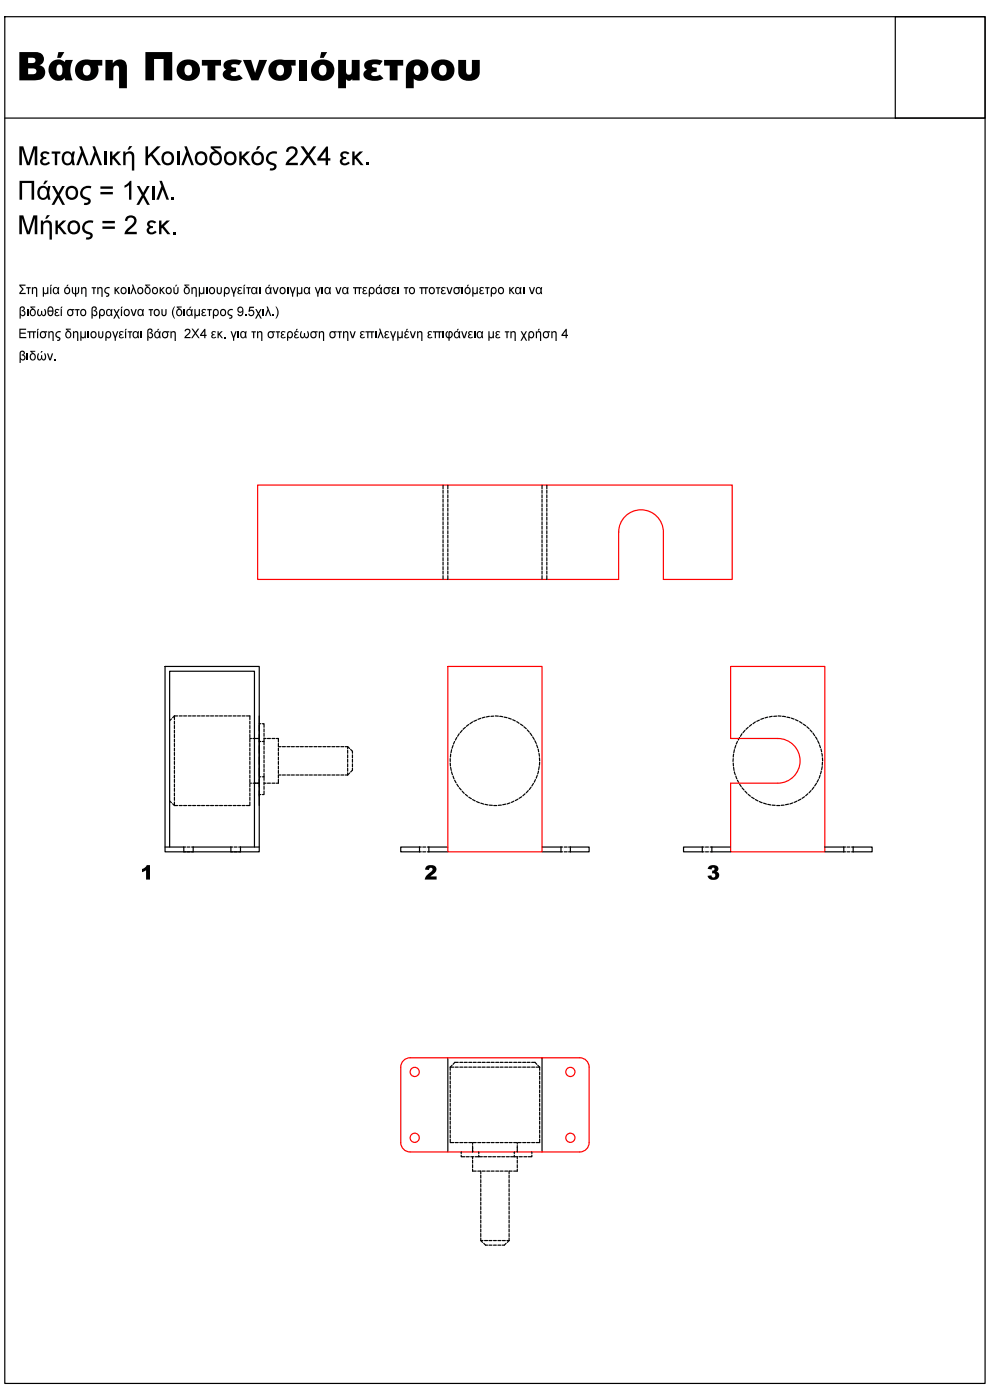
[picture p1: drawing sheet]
<svg xmlns="http://www.w3.org/2000/svg" width="210mm" height="297mm" viewBox="0 0 210 297" stroke-linecap="round" stroke-linejoin="round" font-family="sans-serif">
<g fill="none" stroke="#000" stroke-width=".25">
<path d="M1 3.5h208v290h-208zM189.9 3.5h19.1v21.6h-19.1zM1 25.1h208M94 102.9v.8M94 104v.6M94 105v.6M94 105.9v.6M94 106.9v.6M94 107.8v.6M94 108.8v.6M94 109.7v.7M94 110.7v.6"/>
<path d="M94 111.6v.7M94 112.6v.6M94 113.5v.7M94 114.5v.6M94 115.4v.7M94 116.4v.6M94 117.3v.7M94 118.3v.6M94 119.2v.7M95 102.9v.8M95 104v.6M95 105v.6"/>
<path d="M95 105.9v.6M95 106.9v.6M95 107.8v.6M95 108.8v.6M95 109.7v.7M95 110.7v.6M95 111.6v.7M95 112.6v.6M95 113.5v.7M95 114.5v.6M95 115.4v.7M95 116.4v.6"/>
<path d="M95 117.3v.7M95 118.3v.6M95 119.2v.7M115 102.9v.8M115 104v.6M115 105v.6M115 105.9v.6M115 106.9v.6M115 107.8v.6M115 108.8v.6M115 109.7v.7M115 110.7v.6"/>
<path d="M115 111.6v.7M115 112.6v.6M115 113.5v.7M115 114.5v.6M115 115.4v.7M115 116.4v.6M115 117.3v.7M115 118.3v.6M115 119.2v.7M116 102.9v.8M116 104v.6M116 105v.6"/>
<path d="M116 105.9v.6M116 106.9v.6M116 107.8v.6M116 108.8v.6M116 109.7v.7M116 110.7v.6M116 111.6v.7M116 112.6v.6M116 113.5v.7M116 114.5v.6M116 115.4v.7M116 116.4v.6"/>
<path d="M116 117.3v.7M116 118.3v.6M116 119.2v.7M94 120.2v.7M94 121.1v.7M94 122.1v.8M95 120.2v.7M95 121.1v.7M95 122.1v.8M115 120.2v.7M115 121.1v.7M115 122.1v.8"/>
<path d="M116 120.2v.7M116 121.1v.7M116 122.1v.8M35 141.4h20v39.3h-20zM36.4 152.5l-.4 .4M37 151.9l-.4 .4M37 151.9h.7M37 151.9v.7M37 153v.6M37 153.9v.6M37 154.9v.6M37 155.8v.7"/>
<path d="M37 156.8v.6M37 157.7v.7M37 158.7v.6M37 159.6v.7M38 151.9h.7M38.9 151.9h.7M39.9 151.9h.7M40.9 151.9h.6M41.8 151.9h.7M42.8 151.9h.6M43.7 151.9h.7M44.7 151.9h.6"/>
<path d="M45.6 151.9h.7M46.6 151.9h.6M47.5 151.9h.7M48.5 151.9h.6M49.4 151.9h.7M50.4 151.9h.6M51.4 151.9h.6M52.3 151.9h.7v.7M53 156.7h.3M53 153v.6M53 153.9v.6M53 154.9v.6"/>
<path d="M53 155.8v.7M53 156.8v.6M53 157.7v.7M53 158.7v.6M53 159.6v.7M53.6 156.7h1.4M55 151.9v19M55 153.5h.3M55 157.3h.3M55.7 153.5h.3v.8M56 156.5v.8h-.3M56 156.7h.4"/>
<path d="M56 154.6v.7M56 155.6v.6M56 157.3v.7M56 158.4v.6M56 159.3v.6M56.7 156.7h.7M57.7 156.7h.6M58.6 156.7h.5v.7M59.1 157.7v.7M59.1 158.7v.6M59.1 159.6v.7M59.1 158.4h.5"/>
<path d="M59.9 158.4h.6M60.9 158.4h.6M61.8 158.4h.6M62.8 158.4h.6M63.7 158.4h.6M64.7 158.4h.6M65.6 158.4h.7M66.6 158.4h.6M67.5 158.4h.7M68.5 158.4h.6M69.4 158.4h.7M70.4 158.4h.6"/>
<path d="M71.3 158.4h.7M72.3 158.4h.6M73.2 158.4h.5M73.7 158.4l.5 .4M73.7 158.4v.5M73.7 159.2v.6M74.4 159l.4 .4v.4M95.6 160l-.1 .6M95.8 159l-.1 .7M96.1 158.1l-.2 .6M96.4 157.3l-.2 .6M96.9 156.5l-.3 .5"/>
<path d="M97.4 155.6l-.3 .6M98 154.9l-.4 .5M98.7 154.3l-.4 .4M99.4 153.7l-.5 .4M100.2 153.2l-.5 .3M101.1 152.8l-.6 .2M102 152.4l-.6 .2M102.9 152.1l-.6 .2M103.8 152l-.6 .1M104.7 151.9l-.6 .1M105.1 151.9h.6M106 152l.6 .1"/>
<path d="M106.9 152.1l.7 .2M107.9 152.3l.6 .3M108.8 152.7l.5 .2M109.6 153.1l.5 .3M110.4 153.6l.5 .4M111.1 154.2l.5 .4M111.8 154.8l.5 .5M112.4 155.5l.4 .6M113 156.3l.3 .6M113.5 157.1l.2 .6M113.8 158l.2 .6M114.1 158.9l.2 .6"/>
<path d="M114.3 159.8l.1 .6M155.6 160l-.1 .6M155.8 159l-.1 .7M156.1 158.1l-.2 .6M156.4 157.3l-.2 .6M156.9 156.5l-.3 .5M157.4 155.6l-.3 .6M158 154.9l-.4 .5M158.7 154.3l-.5 .4M159.4 153.7l-.4 .4M160.2 153.2l-.5 .3M161.1 152.8l-.6 .2"/>
<path d="M162 152.4l-.6 .2M162.9 152.1l-.6 .2M163.8 152l-.6 .1M164.8 151.9l-.7 .1M165.1 151.9h.6M166 152l.6 .1M166.9 152.1l.7 .2M167.9 152.3l.5 .3M168.7 152.7l.6 .2M169.6 153.1l.5 .3M170.4 153.6l.5 .4M171.2 154.2l.4 .4"/>
<path d="M171.8 154.8l.5 .5M172.5 155.5l.3 .6M173 156.3l.3 .6M173.4 157.1l.3 .6M173.8 158l.2 .6M174.2 158.9l.1 .6M174.3 159.8l.1 .6M35 179.7h4.4M36 179.7v-37.3h18v37.3M36 169.9l.4 .4M36.6 170.5l.4 .4M37 170.9h.7"/>
<path d="M37 160.6v.6M37 161.5v.7M37 162.5v.6M37 163.4v.7M37 164.4v.6M37 165.3v.7M37 166.3v.7M37 167.2v.7M37 168.2v.7M37 169.2v.6M37 170.1v.8M38 170.9h.7"/>
<path d="M38.9 170.9h.7M39 179.7v1h.4M39.7 179.7h.6M39.9 170.9h.7M40.6 179.7h8.8M40.9 170.9h.6M41 179.7v1h-.4M41.8 170.9h.7M42.8 170.9h.6M43.7 170.9h.7M44.7 170.9h.6M45.6 170.9h.7"/>
<path d="M46.6 170.9h.6M47.5 170.9h.7M48.5 170.9h.6M49 179.7v1h.4M49.4 170.9h.7M49.7 179.7h.6M50.4 170.9h.6M50.6 179.7h4.4M51 179.7v1h-.4M51.4 170.9h.6M53 170.1v.8h-.7M53 166.1h.3"/>
<path d="M53 160.6v.6M53 161.5v.7M53 162.5v.6M53 163.4v.7M53 164.4v.6M53 165.3v.7M53 166.3v.7M53 167.2v.7M53 168.2v.7M53 169.2v.6M53.7 166.1h1.3M55 164.8h.3"/>
<path d="M55 168.6h.3M56 164.1v.7h-.3M56 167.8v.8h-.3M56 166.1h.4M56 160.3v.6M56 161.2v.6M56 162.2v.6M56 163.1v.6M56 164.8v.8M56 165.9v.6M56 166.8v.7M56.7 166.1h.7"/>
<path d="M57.7 166.1h.6M59.1 165.3v.8h-.5M59.1 160.6v.6M59.1 161.5v.7M59.1 162.5v.6M59.1 163.4v.7M59.6 164.4h-.5v.6M59.9 164.4h.6M60.9 164.4h.6M61.8 164.4h.6M62.8 164.4h.6M63.7 164.4h.6"/>
<path d="M64.7 164.4h.6M65.6 164.4h.7M66.6 164.4h.6M67.5 164.4h.7M68.5 164.4h.6M69.4 164.4h.7M70.4 164.4h.6M71.3 164.4h.7M72.3 164.4h.6M73.2 164.4h.5M73.7 160.1v.7M73.7 161.1v.6"/>
<path d="M73.7 162v.7M73.7 163v.6M73.7 163.9v.5M74.2 164l-.5 .4M74.8 160.1v.7M74.8 161.1v.6M74.8 162v.7M74.8 163v.4l-.4 .4M89 179.7h-4v1h4M89 179.7h.4M89 179.7v1M89.7 179.7h.6"/>
<path d="M90.6 179.7h4.4M91 179.7v1M95.5 160.9v.6M95.5 161.9v.6M95.6 162.8l.1 .6M95.8 163.7l.2 .6M96.1 164.6l.2 .6M96.4 165.5l.3 .6M96.9 166.4l.3 .5M97.4 167.1l.4 .5M98 167.8l.5 .5M98.7 168.5l.5 .4"/>
<path d="M99.4 169.1l.6 .3M100.2 169.6l.6 .3M101.1 170l.6 .3M102 170.4l.6 .2M102.9 170.6l.6 .2M103.8 170.8h.6M104.7 170.9h.7M106.3 170.8h-.6M107.3 170.6l-.7 .1M108.2 170.3l-.6 .3M109 170l-.5 .2M109.9 169.5l-.6 .3"/>
<path d="M110.7 169l-.6 .4M111.4 168.4l-.5 .4M112.1 167.7l-.5 .5M112.6 167l-.3 .5M113.2 166.2l-.4 .5M113.6 165.4l-.3 .5M114 164.5l-.3 .6M114.2 163.6l-.2 .6M114.4 162.6l-.1 .7M114.4 160.8l.1 .6M114.5 161.7l-.1 .6M115 179.7h4.3"/>
<path d="M119 179.7v1M119.7 179.7h.6M120.6 179.7h.4M121 179.7h4v1h-4M121 179.7v1M149 179.7h-4v1h4M149 179.7h.4M149 179.7v1M149.6 179.7h.7M150.6 179.7h4.4M151 179.7v1M155.5 160.9v.6"/>
<path d="M155.5 161.9l.1 .6M155.6 162.8l.1 .6M155.8 163.7l.2 .6M156.1 164.6l.2 .6M156.4 165.5l.3 .6M156.9 166.4l.3 .5M157.4 167.1l.4 .5M158 167.8l.5 .5M158.7 168.5l.5 .4M159.4 169.1l.6 .3M160.2 169.6l.6 .3M161.1 170l.6 .3"/>
<path d="M162 170.4l.6 .2M162.9 170.6l.6 .2M163.8 170.8h.6M164.8 170.9h.6M166.3 170.8h-.6M167.3 170.6l-.7 .1M168.1 170.3l-.5 .3M169 170l-.6 .2M169.9 169.5l-.6 .3M170.6 169l-.5 .4M171.4 168.4l-.5 .4M172 167.7l-.4 .5"/>
<path d="M172.6 167l-.3 .5M173.2 166.2l-.4 .5M173.6 165.4l-.3 .5M173.9 164.5l-.2 .6M174.2 163.6l-.2 .6M174.4 162.6l-.1 .7M174.5 160.8v.6M174.5 161.7l-.1 .6M175 179.7h4.4M179 179.7v1M179.7 179.7h.6M180.6 179.7h.4"/>
<path d="M181 179.7h4v1h-4M181 179.7v1M39.7 180.7h.6M49.7 180.7h.6M89 180.7h.4M89.7 180.7h.6M90.6 180.7h4.4M115 180.7h4.3M119.7 180.7h.6M120.6 180.7h.4M149 180.7h.4M149.6 180.7h.7"/>
<path d="M150.6 180.7h4.4M175 180.7h4.4M179.7 180.7h.6M180.6 180.7h.4M95 224.4v20M95.5 226.4v.7M95.5 227.4v.6M95.5 228.3v.7M95.5 229.3v.6M95.5 230.2v.7M95.5 231.2v.6M95.5 232.1v.7"/>
<path d="M95.5 233.1v.7M95.5 234.1v.6M95.5 235v.7M95.5 236v.6M95.5 236.9v.7M95.5 237.9v.6M95.5 238.8v.7M95.5 239.8v.6M95.5 226.4h.8M95.9 226l-.4 .4M96.6 226.4h.6M97.2 225.4h-.7l-.4 .4"/>
<path d="M97.5 226.4h.7M97.5 225.4h.7M98.5 226.4h.6M98.5 225.4h.6M99.4 226.4h.7M99.4 225.4h.7M100.4 226.4h.6M100.4 225.4h.6M101.3 226.4h.7M101.3 225.4h.7M102.3 226.4h.6M102.3 225.4h.6"/>
<path d="M103.3 226.4h.6M103.3 225.4h.6M104.2 226.4h.6M104.2 225.4h.6M105.2 226.4h.6M105.2 225.4h.6M106.1 226.4h.6M106.1 225.4h.6M107.1 226.4h.6M107.1 225.4h.6M108 226.4h.6M108 225.4h.6"/>
<path d="M109 226.4h.6M109 225.4h.6M109.9 226.4h.6M109.9 225.4h.6M110.9 226.4h.6M110.9 225.4h.6M111.8 226.4h.6M111.8 225.4h.6M112.8 225.4h.7l.4 .4M112.8 226.4h.6M113.7 226.4h.8M114.1 226l.4 .4"/>
<path d="M114.5 226.4v.7M114.5 227.4v.6M114.5 228.3v.7M114.5 229.3v.6M114.5 230.2v.7M114.5 231.2v.6M114.5 232.1v.7M114.5 233.1v.7M114.5 234.1v.6M114.5 235v.7M114.5 236v.6M114.5 236.9v.7"/>
<path d="M114.5 237.9v.6M114.5 238.8v.7M114.5 239.8v.6M115 224.4v20M95.5 241.7v.7h.8M95.5 240.7v.7M96.6 242.4h.6M97.5 242.4h.7M97.8 245.1v.3h.8M97.8 244.4v.3M98.5 242.4h.6M98.9 245.4h.6"/>
<path d="M99.4 242.4h.7M99.9 245.4h.6M100.2 242.4v.4M100.2 243.1v1.3M100.2 245.4v.4M100.2 246.1v.7M100.2 247.1v.6M100.2 248v.4h.8M100.4 242.4h.6M100.8 245.4h.8M101.3 242.4h.7M101.3 248.4h.7v.6"/>
<path d="M101.6 245.1v.3h.7M101.6 244.4v.3M102 249.3v.6M102 250.3v.6M102 251.2v.6M102 252.2v.6M102 253.1v.6M102 254.1v.6M102 255v.6M102 256v.6M102 256.9v.6M102 257.9v.6"/>
<path d="M102 258.8v.7M102 259.8v.6M102.3 242.4h.6M102.3 248.4h.6M102.6 245.4h.7M103.3 242.4h.6M103.3 248.4h.6M103.6 245.4h.6M104.2 242.4h.6M104.2 248.4h.6M104.5 245.4h.7M105.2 242.4h.6"/>
<path d="M105.2 248.4h.6M105.5 245.4h.6M106.1 242.4h.6M106.1 248.4h.6M106.4 245.4h.7M107.1 242.4h.6M107.1 248.4h.6M107.4 245.4h.6M108 242.4h.6M108 249.3v.6M108 250.3v.6M108 251.2v.6"/>
<path d="M108 252.2v.6M108 253.1v.6M108 254.1v.6M108 255v.6M108 256v.6M108 256.9v.6M108 257.9v.6M108 258.8v.7M108 259.8v.6M108.3 245.4h.8M108.6 248.4h-.6v.6M109 242.4h.6"/>
<path d="M109.1 245.1v.3h.8M109.1 244.4v.3M109.7 242.4v.3M109.7 243v1.4M109.7 245.4v.4M109.7 246.1v.7M109.7 247.1v.6M109.7 248v.4h-.7M109.9 242.4h.6M110.2 245.4h.6M110.9 242.4h.6M111.1 245.4h.7"/>
<path d="M111.8 242.4h.6M112.8 242.4h.6M112.8 245.1v.3h-.7M112.8 244.4v.3M114.5 240.7v.7M114.5 241.7v.7h-.8M102 260.7v.7M102 261.7v.6M102 262.6v.6M102 263.2l.4 .4M102 263.2h.4M102.6 263.8l.4 .3h.4"/>
<path d="M102.8 263.2h.6M103.7 264.1h.7M103.7 263.2h.7M104.7 264.1h.6M104.7 263.2h.6M105.6 264.1h.7M105.6 263.2h.7M106.6 263.2h.6M107.4 263.8l-.4 .3h-.4M107.5 263.2h.5M108 260.7v.7M108 261.7v.6"/>
<path d="M108 262.6v.6M108 263.2l-.4 .4"/>
</g>
<g fill="#000">
<path d="M22.4 12.7h1.5v.7a1.59 1.59 0 0 1 1.9-.8 1.59 1.59 0 0 1 1.1 1.7v4.4h-1.6v-4a.62 .62 0 0 0-.6-.8 .62 .62 0 0 0-.7 .7v2.4h-1.6zM30.8 11h5.7v6h-1.8v-4.5h-2v4.5h-1.9zM42.8 12.7h4.1v1.2h-1.2v3.1h-1.7v-3.1h-1.2zM47.7 13.1a4.1 4.1 0 0 1 3.6-.2l-.6 .9-.7-.2a.72 .72 0 0 0-1 .3l.3 .3 .8 .1v.9l-1.1 .3a.35 .35 0 0 0 .1 .6h.9l.7-.3 .8 .8a3.4 3.4 0 0 1-4.1-.3 1.03 1.03 0 0 1 .6-1.5 1.01 1.01 0 0 1-.3-1.7zM51.5 12.7h1.8l.8 2.8 .9-2.8h1.7l-1.9 4.3h-1.5zM63.4 12.7h1.7v4.3h-1.7zM71.7 12.7h1.7v2.2a.68 .68 0 0 0 .6 1 .68 .68 0 0 0 .6-1v-2.2h1.7v4.3h-1.6v-.3a.73 .73 0 0 1-.6 .4 .73 .73 0 0 1-.7-.4v2h-1.7zM77.6 13.1a4.1 4.1 0 0 1 3.6-.2l-.7 .9-.7-.2a.72 .72 0 0 0-.9 .3l.2 .3 .8 .1v.9l-1 .3a.35 .35 0 0 0 0 .6h.9l.8-.3 .7 .8a3.4 3.4 0 0 1-4.1-.3 1.03 1.03 0 0 1 .6-1.5 1.01 1.01 0 0 1-.2-1.7zM81.5 12.7h4v1.2h-1.2v3.1h-1.6v-3.1h-1.2zM97.2 12.7h1.7v2.3a.64 .64 0 0 0 .6 .9 .64 .64 0 0 0 .6-.9v-2.3h1.7v2.6a2.1 2.1 0 0 1-2.7 1.8 1.83 1.83 0 0 1-1.9-1.8zM4.1 31h.8l1.1 3.5 1.1-3.5h.8v4h-.5v-3.4l-1.1 3.4h-.6l-1.1-3.4v3.4h-.5zM8.8 32.3l.5-.2 .8 .1 .4 .3-.3 .3a.56 .56 0 0 0-.7-.3 .56 .56 0 0 0-.4 .6l.3 .2h.4v.4a.52 .52 0 0 0-.8 .4 .52 .52 0 0 0 .8 .5l.5-.3 .3 .3a1.11 1.11 0 0 1-1.3 .5 1.11 1.11 0 0 1-.8-1.2l.5-.4a.7 .7 0 0 1-.2-1.2z"/>
<path d="M11 39.5h.6l.8 1.4 .8-1.4h.5l-1 1.9 1.1 2.1h-.6l-.8-1.6-.9 1.6h-.6l1.2-2.1zM11 32.1h1.8v.5h-.7v2.4h-.5v-2.4h-.6zM16.8 31h.5l1.5 4h-.5l-.8-2.1-.8 2.1h-.5l1-2.8zM17.5 39.9l.5-.4 .7-.1 .7 .1-.1 .5a1.11 1.11 0 0 0-1.5 .2 1.11 1.11 0 0 0 0 1.4 1.59 1.59 0 0 1 1.4 1.1 1.08 1.08 0 0 1-1.4 .8l.1-.5h.5a.37 .37 0 0 0 .3-.5 .37 .37 0 0 0-.5-.2 1.37 1.37 0 0 1-1.2-.9 1.37 1.37 0 0 1 .5-1.5zM19.6 31h.5l1.5 4h-.5l-.8-2.1-.8 2.1h-.5l1-2.8zM22.1 32.1h.5v2.9h-.5zM23.3 32.1h.5v1.1l1.1-1.1h.7l-1.2 1.2 1.3 1.7h-.6l-1.1-1.3-.2 .1v1.2h-.5zM29 39.5h.6l.8 1.4 .8-1.4h.5l-1 1.9 1.1 2.1h-.6l-.8-1.6-.9 1.6h-.6l1.2-2.1zM30.9 31h.5v2l1.9-2h.8l-1.7 1.7 1.8 2.3h-.7l-1.5-2-.6 .7v1.3h-.5zM37.5 32.1h.5v2.9h-.5zM39.1 31h.5l1.5 4h-.5l-.8-2.1-.8 2.1h-.6l1.1-2.8zM50.8 32.1h.5v1.1l1-1.1h.8l-1.3 1.2 1.4 1.7h-.7l-1.1-1.3-.1 .1v1.2h-.5z"/>
<path d="M56.9 32.6l.5-.4 .7-.1 .7 .1-.1 .5a1.11 1.11 0 0 0-1.5 .2 1.11 1.11 0 0 0 0 1.4 1.59 1.59 0 0 1 1.5 1 1.08 1.08 0 0 1-1.5 .8l.1-.4h.5a.37 .37 0 0 0 .3-.5 .37 .37 0 0 0-.5-.2 1.37 1.37 0 0 1-1.2-1 1.37 1.37 0 0 1 .5-1.4zM61 31.3a1.25 1.25 0 0 1 1.9 .2 1.25 1.25 0 0 1-.3 1.8l-1.3 1.2h1.9v.5h-2.6a2.9 2.9 0 0 1 1.5-1.9 .81 .81 0 0 0 .5-.9 .81 .81 0 0 0-.7-.7l-.5 .2-.2 .6-.5-.1zM63.7 31h.7l1 1.5 1.1-1.5h.6l-1.4 1.9 1.5 2.1h-.7l-1.1-1.6-1.2 1.6h-.7l1.6-2zM72.4 32.3l.5-.2 .8 .1 .4 .3-.3 .3a.56 .56 0 0 0-.7-.3 .56 .56 0 0 0-.4 .6l.3 .2h.4v.4a.52 .52 0 0 0-.8 .4 .52 .52 0 0 0 .8 .5l.5-.3 .3 .3a1.11 1.11 0 0 1-1.3 .5 1.11 1.11 0 0 1-.8-1.2l.5-.4a.7 .7 0 0 1-.2-1.2zM74.7 32.1h.5v1.1l1.1-1.1h.7l-1.3 1.2 1.4 1.7h-.6l-1.1-1.3-.2 .1v1.2h-.5zM77.6 34.5h.5v.5h-.5zM4.1 45.7h.8l1.1 3.4 1.1-3.4h.8v4h-.5v-3.4l-1.1 3.4h-.6l-1.1-3.4v3.4h-.5zM4.1 38.4h3.1v4h-.5v-3.6h-2v3.6h-.6zM11.8 46.8h.5v1l1-1h.8l-1.3 1.2 1.4 1.7h-.7l-1.1-1.4-.1 .2v1.2h-.5zM17.9 47.2l.5-.3 .7-.2 .7 .1-.1 .5a1.11 1.11 0 0 0-1.5 .2 1.11 1.11 0 0 0 0 1.5 1.59 1.59 0 0 1 1.5 1 1.08 1.08 0 0 1-1.5 .8l.1-.5h.5a.37 .37 0 0 0 .3-.4 .37 .37 0 0 0-.5-.3 1.37 1.37 0 0 1-1.2-.9 1.37 1.37 0 0 1 .5-1.5zM26.4 39.4l.7-.5 .4-.5h.4v4h-.5v-3.2l-1 .6zM26.9 46a1.25 1.25 0 0 1 1.8 .1 1.25 1.25 0 0 1-.3 1.8l-1.3 1.3h1.9v.5h-2.6a2.9 2.9 0 0 1 1.5-2 .81 .81 0 0 0 .6-.8 .81 .81 0 0 0-.7-.7l-.6 .2-.2 .5-.5-.1z"/>
<path d="M32.2 39.5h.5v2.9h-.5zM31.4 47l.5-.2h.8l.5 .3-.4 .3a.56 .56 0 0 0-.7-.3 .56 .56 0 0 0-.4 .6l.3 .2 .4 .1v.4a.52 .52 0 0 0-.8 .4 .52 .52 0 0 0 .8 .5l.5-.4 .3 .3a1.11 1.11 0 0 1-1.3 .5 1.11 1.11 0 0 1-.7-1.1l.4-.4a.7 .7 0 0 1-.2-1.2zM33.7 46.8h.5v1l1.1-1h.7l-1.2 1.2 1.4 1.7h-.7l-1.1-1.4-.2 .2v1.2h-.5zM33.8 38.4h.5l1.5 4h-.5l-.8-2.2-.8 2.2h-.5l1-2.9zM36.4 41.9h.5v.5h-.5zM36.7 49.2h.5v.5h-.5zM4.1 69.7h1.4v.3h-1.1v.6h1.1v.2h-1.1v.7h1.2v.2h-1.5zM4.1 60.4h1.3v.2h-1l.6 .7-.6 .8h1.1v.3h-1.4v-.3l.6-.8-.6-.7zM5.7 75h.3v1.4h-.3zM5.7 65.6h.3v1.4h-.3zM5.6 60.9h.9v.3h-.3v1.2h-.3v-1.2h-.3zM5.8 70.3h1.8v.2h-.3v1.2h-.3v-1.2h-.6v1.2h-.2v-1.2h-.4z"/>
<path d="M6.8 60.9h.2v.2a.5 .5 0 0 1 .6-.2 .5 .5 0 0 1 .3 .6v1.5h-.3v-1.8h-.5l-.1 1.2h-.2zM8.1 65.6h.2l-.2 .5 .1 .6a.3 .3 0 0 0 .4 .1 .3 .3 0 0 0 .1-.4v-.4h.3v.4a.3 .3 0 0 0 .1 .4 .3 .3 0 0 0 .4-.3l-.2-.9a.64 .64 0 0 1 .5 .7 .52 .52 0 0 1-.3 .7 .52 .52 0 0 1-.7-.3 .52 .52 0 0 1-.7 .3 .52 .52 0 0 1-.2-.7zM10.3 70.3h.2v.2a.5 .5 0 0 1 .6-.2 .5 .5 0 0 1 .3 .5v1.5h-.3v-1.7h-.5l-.1 1.1h-.2zM9.1 60.9h.2v.9a.33 .33 0 0 0 .4 .4 .33 .33 0 0 0 .3-.4v-.9h.3v1.5h-.3v-.2a.37 .37 0 0 1-.3 .2 .37 .37 0 0 1-.4-.2v.7h-.2zM10 75h.2l.4 1.1 .4-1.1h.3l-.5 1.4h-.4zM11.6 76.2h.2v.2h-.2zM11.7 65.7l.4-.2 .5 .2-.2 .2-.5-.1a.28 .28 0 0 0 .1 .3 .28 .28 0 0 0 .3 .1v.2l-.4 .1-.1 .2 .3 .2 .4-.2 .2 .2a.54 .54 0 0 1-.8 .2 .54 .54 0 0 1-.2-.7l.1-.1a.39 .39 0 0 1-.1-.6zM12 70.5l.6-.3 .3 .1v.2a.56 .56 0 0 0-.9 .4 .56 .56 0 0 0 .7 .7 .47 .47 0 0 1 0 .6 .47 .47 0 0 1-.6 .1l.1-.2a.23 .23 0 0 0 .3 0 .23 .23 0 0 0 0-.3 .76 .76 0 0 1-.7-.5 .76 .76 0 0 1 .2-.8zM15.2 60.9h.3l.1 1.2 .3 .1v-1.3h.3v1.3l.3-.2v-1.1h.3l-.1 1.2-.1 .2-.4 .1v.5h-.3v-.5a.64 .64 0 0 1-.7-.8zM15.5 70.3h.2v.2a.5 .5 0 0 1 .6-.2 .5 .5 0 0 1 .3 .5v1.5h-.2l-.1-1.7h-.5l-.1 1.1h-.2zM15.9 65.6h1v.2h-.4v1.2h-.2v-1.2h-.4zM17.2 60.9h.2v.2a.5 .5 0 0 1 .6-.2 .5 .5 0 0 1 .4 .6v1.5h-.3l-.1-1.8h-.5v1.2h-.3z"/>
<path d="M17 70.3h.3v.9a.33 .33 0 0 0 .3 .3 .33 .33 0 0 0 .4-.3v-.9h.2v1.4h-.2v-.1a.37 .37 0 0 1-.4 .2 .37 .37 0 0 1-.3-.2v.7h-.3zM18.6 70.3h.2v1.4h-.2zM19.4 60.9h1v.3h-.4v1.2h-.2v-1.2h-.4zM20.6 60.9h.2v.2a.5 .5 0 0 1 .7-.2 .5 .5 0 0 1 .3 .6v1.5h-.3l-.1-1.8h-.4l-.1 1.2h-.3zM20.8 70.3h.3v1a.3 .3 0 0 0 .4 .2 .3 .3 0 0 0 .2-.4v-.8h.2v.8a.55 .55 0 0 1-.5 .7 .55 .55 0 0 1-.6-.7zM22.3 61.1l.7-.2h.3l-.1 .3a.56 .56 0 0 0-.8 .3 .56 .56 0 0 0 .6 .7 .47 .47 0 0 1 .1 .6 .47 .47 0 0 1-.6 .2v-.3a.23 .23 0 0 0 .3 0 .23 .23 0 0 0 .1-.3 .76 .76 0 0 1-.7-.4 .76 .76 0 0 1 .1-.9zM23.8 70.3h.3l.3 1.1 .4-1.1h.3l-.5 1.4v.6h-.3v-.6zM24.1 65.6h.2l.4 .7 .4-.7h.3l-.5 .9 .6 1.1h-.3l-.5-.8-.4 .8h-.3l.6-1.1zM24.3 60.9h.2v.5l.6-.5h.3l-.6 .6 .7 .9h-.4l-.5-.7-.1 .7h-.2zM25.4 70.4l.4-.2 .5 .2-.2 .2-.5-.1a.28 .28 0 0 0 0 .3 .28 .28 0 0 0 .3 .1v.2h-.2a.25 .25 0 0 0-.2 .4 .25 .25 0 0 0 .4 .1l.2-.2 .2 .2a.54 .54 0 0 1-.7 .2 .54 .54 0 0 1-.3-.7l.2-.1a.39 .39 0 0 1-.1-.6zM27.2 60.9h.2v1.5h-.2zM27.1 70.3h.9v.2h-.3v1.2h-.3v-1.2h-.3z"/>
<path d="M27.7 65.6h.3l.4 1.2 .3-1.2h.3l-.5 1.4h-.3zM28 60.4h.2l.8 2h-.3l-.4-1.1-.4 1.1h-.3l.6-1.5zM29.8 70.3h.3v1.4h-.3zM31.5 65.6h1v.2h-.4v1.2h-.2v-1.2h-.4zM33.9 60.9h.2v.5l.5-.5h.4l-.6 .6 .6 .9h-.3l-.5-.7-.1 .7h-.2zM34.2 65.6h.3v1a.3 .3 0 0 0 .4 .2 .3 .3 0 0 0 .2-.4v-.8h.2v.8a.55 .55 0 0 1-.5 .7 .55 .55 0 0 1-.6-.7zM36.2 70.3h.2v.2a.5 .5 0 0 1 .6-.2 .5 .5 0 0 1 .3 .5v1.5h-.3v-1.7h-.5l-.1 1.1h-.2zM37 65h.1l-.1 .3a2.13 2.13 0 0 0 .1 2.3 1.68 1.68 0 0 1-.1-2.6zM39 65.6h.2v1.4h-.2zM39.3 69.9a.66 .66 0 0 1 1.1 .1 .66 .66 0 0 1-.4 1l-.5 .5h.9v.2h-1.3l.2-.4a1.56 1.56 0 0 0 .8-1.1l-.3-.2-.3 .1-.1 .2h-.3zM40.6 69.7h.3l.5 .8 .6-.8h.3l-.7 1 .8 1h-.3l-.7-.8-.6 .8h-.3l.8-1zM40.6 60.9h.2v.2a.5 .5 0 0 1 .6-.2 .5 .5 0 0 1 .3 .6v1.5h-.2l-.1-1.8h-.5v1.2h-.3z"/>
<path d="M41.2 65.6h.3v.9a.33 .33 0 0 0 .3 .3 .33 .33 0 0 0 .3-.3l.1-.9h.2v1.4h-.2v-.1a.37 .37 0 0 1-.4 .2 .37 .37 0 0 1-.3-.2v.7h-.3zM42.2 60.9h.2v.9a.33 .33 0 0 0 .4 .4 .33 .33 0 0 0 .3-.4v-.9h.2v1.5h-.2v-.2a.37 .37 0 0 1-.3 .2 .37 .37 0 0 1-.4-.2v.7h-.2zM43.7 60.9h.3v1.5h-.3zM42.9 65.7l.4-.2 .5 .2-.2 .2-.5-.1a.28 .28 0 0 0 0 .3 .28 .28 0 0 0 .3 .1v.2l-.4 .1v.2l.2 .2 .4-.2 .2 .2a.54 .54 0 0 1-.7 .2 .54 .54 0 0 1-.3-.7l.2-.1a.39 .39 0 0 1-.1-.6zM44 65.6h.9v.2h-.3v1.2h-.3v-1.2h-.3zM45 70.4l.3-.2 .5 .2-.1 .2-.6-.1a.28 .28 0 0 0 .1 .3 .28 .28 0 0 0 .3 .1v.2h-.3a.25 .25 0 0 0-.1 .4 .25 .25 0 0 0 .4 .1l.2-.2 .2 .2a.54 .54 0 0 1-.7 .2 .54 .54 0 0 1-.3-.7l.1-.1a.39 .39 0 0 1 0-.6zM46 60.9h.2v1.1a.3 .3 0 0 0 .4 .2 .3 .3 0 0 0 .2-.5v-.8h.3v.9a.56 .56 0 0 1-.6 .6 .56 .56 0 0 1-.5-.6zM46.1 70.3h.3v.5l.5-.5h.3l-.6 .6 .7 .8h-.3l-.5-.7-.1 .7h-.3zM47.6 71.5h.2v.2h-.2zM48.9 70.3h.3l.4 1.1 .3-1.1h.3l-.5 1.4v.6h-.3v-.6zM48.9 60.9h.3l.4 1.1 .4-1.1h.2l-.5 1.5v.5h-.2v-.5zM48.5 65.8l.6-.3 .3 .1v.2a.56 .56 0 0 0-.9 .4 .56 .56 0 0 0 .7 .7 .47 .47 0 0 1 0 .6 .47 .47 0 0 1-.6 .1l.1-.2a.23 .23 0 0 0 .3 0 .23 .23 0 0 0 0-.3 .76 .76 0 0 1-.7-.5 .76 .76 0 0 1 .2-.8z"/>
<path d="M50.4 70.3h.2v1.4h-.2zM50.5 61l.4-.1 .5 .2-.2 .1h-.5a.28 .28 0 0 0 0 .3 .28 .28 0 0 0 .4 0v.3h-.3a.25 .25 0 0 0-.2 .3 .25 .25 0 0 0 .4 .1l.3-.1 .1 .1a.54 .54 0 0 1-.7 .2 .54 .54 0 0 1-.2-.7l.1-.1a.39 .39 0 0 1-.1-.6zM52 66.8h.3v.2h-.3zM52.9 65.1h1v.2h-.8l-.1 .5a.65 .65 0 0 1 .9 .4 .65 .65 0 0 1-.4 .9 .65 .65 0 0 1-.8-.6h.2a.41 .41 0 0 0 .6 .2 .41 .41 0 0 0 .1-.6 .41 .41 0 0 0-.7 .1l-.2-.1zM52.2 60.9h1v.3h-.4v1.2h-.2v-1.2h-.4zM53.3 70.3h1v.2h-.4v1.2h-.2v-1.2h-.4zM54.1 65.6h.3l.4 .7 .4-.7h.3l-.5 .9 .5 1.1h-.2l-.5-.8-.4 .8h-.3l.6-1.1zM54.5 70.3h.2v.2a.5 .5 0 0 1 .7-.2 .5 .5 0 0 1 .3 .5v1.5h-.3l-.1-1.7h-.4l-.1 1.1h-.3zM54.9 60.9h.3v1.5h-.3zM55.7 65.6h.3v1.4h-.3zM56.5 65h.3l.8 2h-.3l-.4-1-.4 1h-.3l.6-1.4zM57.8 66.8h.3v.2h-.3z"/>
<path d="M57.8 60.9h.3l.4 1.2 .3-1.2h.3l-.5 1.5h-.3zM58.4 65a1.56 1.56 0 0 1 0 2.6 2.17 2.17 0 0 0 0-2.6zM58.5 70.3h.9v.2h-.3v1.2h-.3v-1.2h-.3zM59.7 70.4l.4-.2 .5 .2-.2 .2-.5-.1a.28 .28 0 0 0 0 .3 .28 .28 0 0 0 .4 .1v.2h-.3a.25 .25 0 0 0-.2 .4 .25 .25 0 0 0 .4 .1l.3-.2 .1 .2a.54 .54 0 0 1-.7 .2 .54 .54 0 0 1-.3-.7l.2-.1a.39 .39 0 0 1-.1-.6zM60.9 60.9h.2v1.5h-.2zM61.4 60.9h.3l.4 1.1 .4-1.1h.2l-.5 1.5v.5h-.3v-.5zM63.8 70.3h.3l-.2 .5 .1 .6a.3 .3 0 0 0 .4 .1 .3 .3 0 0 0 .1-.4v-.5h.2v.5a.3 .3 0 0 0 .2 .4 .3 .3 0 0 0 .4-.3l-.2-.9a.64 .64 0 0 1 .5 .7 .52 .52 0 0 1-.3 .7 .52 .52 0 0 1-.7-.3 .52 .52 0 0 1-.7 .3 .52 .52 0 0 1-.3-.7zM63 60.9h.2v.9a.33 .33 0 0 0 .3 .4 .33 .33 0 0 0 .4-.4v-.9h.2v1.5h-.2v-.2a.37 .37 0 0 1-.3 .2 .37 .37 0 0 1-.4-.2v.7h-.2zM66.8 60.9h.2l.4 1.1 .4-1.1h.3l-.6 1.5v.5h-.2v-.5zM67.6 70.3h.2v.2a.5 .5 0 0 1 .7-.2 .5 .5 0 0 1 .3 .5v1.5h-.3l-.1-1.7h-.4l-.1 1.1h-.3zM68.3 60.9h.2v1.5h-.2zM71.1 60.9h.3l.4 1.2 .4-1.2h.2l-.4 1.5h-.4z"/>
<path d="M71.6 70.3h.9v.2h-.3v1.2h-.3v-1.2h-.3zM72.8 70.3h.2v.2a.5 .5 0 0 1 .6-.2 .5 .5 0 0 1 .3 .5v1.5h-.3v-1.7h-.5l-.1 1.1h-.2zM74.2 70.3h.2l.4 1.1 .4-1.1h.3l-.5 1.4h-.4zM74.9 60.9h1.8v.3h-.3v1.2h-.3v-1.2h-.6v1.2h-.2v-1.2h-.4zM76.5 70.4l.4-.2 .5 .2-.2 .2-.5-.1a.28 .28 0 0 0 0 .3 .28 .28 0 0 0 .4 .1v.2h-.3a.25 .25 0 0 0-.2 .4 .25 .25 0 0 0 .4 .1l.3-.2 .1 .2a.54 .54 0 0 1-.7 .2 .54 .54 0 0 1-.2-.7l.1-.1a.39 .39 0 0 1-.1-.6zM77 61l.4-.1 .5 .2-.2 .1h-.5a.28 .28 0 0 0 .1 .3 .28 .28 0 0 0 .3 0v.3h-.3a.25 .25 0 0 0-.1 .3 .25 .25 0 0 0 .3 .1l.3-.1 .2 .1a.54 .54 0 0 1-.8 .2 .54 .54 0 0 1-.2-.7l.1-.1a.39 .39 0 0 1-.1-.6zM77.5 70.3h1.9v.2h-.4v1.2h-.3v-1.2h-.5v1.2h-.3v-1.2h-.4zM79.6 70.3h.2v1.4h-.2zM80.4 69.7h.3l.7 2h-.2l-.5-1.1-.4 1.1h-.2l.5-1.4zM81.7 70.4l.4-.2 .5 .2-.2 .2-.5-.1a.28 .28 0 0 0 0 .3 .28 .28 0 0 0 .3 .1v.2h-.2a.25 .25 0 0 0-.2 .4 .25 .25 0 0 0 .4 .1l.2-.2 .2 .2a.54 .54 0 0 1-.7 .2 .54 .54 0 0 1-.3-.7l.2-.1a.39 .39 0 0 1-.1-.6zM82.7 70.3h.3l.4 1.1 .4-1.1h.2l-.5 1.4v.6h-.3v-.6zM83.2 61l.4-.1 .5 .2-.2 .1h-.5a.28 .28 0 0 0 0 .3 .28 .28 0 0 0 .3 0v.3h-.2a.25 .25 0 0 0-.2 .3 .25 .25 0 0 0 .4 .1l.2-.1 .2 .1a.54 .54 0 0 1-.7 .2 .54 .54 0 0 1-.3-.7l.2-.1a.39 .39 0 0 1-.1-.6z"/>
<path d="M84.3 60.9h.3v1.5h-.3zM84.3 70.3h.2v.9a.33 .33 0 0 0 .3 .3 .33 .33 0 0 0 .4-.3v-.9h.2v1.4h-.2v-.1a.37 .37 0 0 1-.3 .2 .37 .37 0 0 1-.4-.2v.7h-.2zM85.7 60.9h.9v.3h-.3v1.2h-.3v-1.2h-.3zM86.9 70.3h.3l.4 1.1 .4-1.1h.2l-.5 1.4h-.3zM88.5 70.3h.2v.2a.5 .5 0 0 1 .6-.2 .5 .5 0 0 1 .3 .5v1.5h-.2l-.1-1.7h-.5l-.1 1.1h-.2zM89 60.9h1.8v.3h-.4v1.2h-.2v-1.2h-.6v1.2h-.3v-1.2h-.3zM90.8 70.4l.4-.2 .5 .2-.2 .2-.5-.1a.28 .28 0 0 0 .1 .3 .28 .28 0 0 0 .3 .1v.2h-.3a.25 .25 0 0 0-.1 .4 .25 .25 0 0 0 .3 .1l.3-.2 .2 .2a.54 .54 0 0 1-.8 .2 .54 .54 0 0 1-.2-.7l.1-.1a.39 .39 0 0 1-.1-.6zM91.8 70.3h1.9v.2h-.4v1.2h-.2v-1.2h-.6v1.2h-.3v-1.2h-.4zM92.5 60.9h.9v.3h-.4v1.2h-.2v-1.2h-.3zM93.9 70.3h.3v1.4h-.3zM93.7 61l.4-.1 .5 .2-.2 .1h-.5a.28 .28 0 0 0 0 .3 .28 .28 0 0 0 .3 0v.3h-.2a.25 .25 0 0 0-.2 .3 .25 .25 0 0 0 .4 .1l.2-.1 .2 .1a.54 .54 0 0 1-.7 .2 .54 .54 0 0 1-.3-.7l.2-.1a.39 .39 0 0 1-.1-.6zM94.7 60.9h.3l.3 1.2 .4-1.2h.3l-.5 1.5h-.3z"/>
<path d="M97.9 60.9h.3v1.5h-.3zM97.8 70.3h.3l.4 1.1 .4-1.1h.2l-.5 1.4h-.3zM99.4 70.4l.4-.2 .5 .2-.2 .2-.5-.1a.28 .28 0 0 0 0 .3 .28 .28 0 0 0 .4 .1v.2h-.3a.25 .25 0 0 0-.2 .4 .25 .25 0 0 0 .4 .1l.3-.2 .1 .2a.54 .54 0 0 1-.7 .2 .54 .54 0 0 1-.2-.7l.1-.1a.39 .39 0 0 1-.1-.6zM100.6 70.3h.2v1.4h-.2zM100.2 60.9h.2v.9a.33 .33 0 0 0 .4 .4 .33 .33 0 0 0 .3-.4v-.9h.3v1.5h-.3v-.2a.37 .37 0 0 1-.3 .2 .37 .37 0 0 1-.4-.2v.7h-.2zM101.8 61l.4-.1 .5 .2-.2 .1h-.5a.28 .28 0 0 0 0 .3 .28 .28 0 0 0 .4 0v.3h-.3a.25 .25 0 0 0-.2 .3 .25 .25 0 0 0 .4 .1l.3-.1 .1 .1a.54 .54 0 0 1-.7 .2 .54 .54 0 0 1-.2-.7l.1-.1a.39 .39 0 0 1-.1-.6zM102.9 60.9h.9v.3h-.3v1.2h-.2v-1.2h-.4zM103.6 70.3h.2l.1 .9a.33 .33 0 0 0 .3 .3 .33 .33 0 0 0 .3-.3v-.9h.3v1.4h-.3v-.1a.37 .37 0 0 1-.3 .2 .37 .37 0 0 1-.4-.2v.7h-.2zM105.2 70.4l.4-.2 .5 .2-.2 .2-.5-.1a.28 .28 0 0 0 .1 .3 .28 .28 0 0 0 .3 .1v.2h-.3a.25 .25 0 0 0-.1 .4 .25 .25 0 0 0 .3 .1l.3-.2 .2 .2a.54 .54 0 0 1-.8 .2 .54 .54 0 0 1-.2-.7l.1-.1a.39 .39 0 0 1-.1-.6zM107.1 70.3h.9v.2h-.3v1.2h-.3v-1.2h-.3zM108 60.9h.3v.5l.5-.5h.3l-.6 .6 .7 .9h-.3l-.6-.7v.7h-.3zM108.3 70.3h.2v.2a.5 .5 0 0 1 .6-.2 .5 .5 0 0 1 .3 .5v1.5h-.2l-.1-1.7h-.5l-.1 1.1h-.2z"/>
<path d="M110.4 70.3h.3l.4 .7 .4-.7h.3l-.5 .9 .5 1.1h-.3l-.4-.8-.4 .8h-.3l.6-1.1zM110.9 60.9h.3v1.5h-.3zM112.2 60.9h.3l.3 1.2 .4-1.2h.3l-.5 1.5h-.3zM116.9 70.3h.3v.2a.5 .5 0 0 1 .6-.2 .5 .5 0 0 1 .3 .5v1.5h-.3v-1.7h-.5l-.1 1.1h-.3zM30.1 184.4l.7-.4 .3-.5h.7v3.1h-.8v-2l-.9 .4zM90.4 183.8a1.24 1.24 0 0 1 1.4-.3 1.24 1.24 0 0 1 .8 1.1l-.3 .5-1 .8h1.3v.7h-2.5a3.5 3.5 0 0 1 1.6-1.9 .36 .36 0 0 0-.1-.6 .36 .36 0 0 0-.6 .2v.3l-.8-.1zM150.3 183.9a1.23 1.23 0 0 1 2.1 .4l-.1 .4-.3 .2a.92 .92 0 0 1 .5 1.2 .92 .92 0 0 1-1.2 .6 1.13 1.13 0 0 1-1.2-.9l.8-.1a.44 .44 0 0 0 .6 .3 .44 .44 0 0 0 .2-.6 .44 .44 0 0 0-.7-.1l.1-.6a.32 .32 0 0 0 .4-.1 .32 .32 0 0 0-.1-.4 .32 .32 0 0 0-.4 .1l-.1 .2-.8-.2z"/>
<path d="M4.1 11h3.4a1.45 1.45 0 0 1 1.8 1.1 1.45 1.45 0 0 1-.9 1.7 1.62 1.62 0 0 1 1.2 1.9 1.62 1.62 0 0 1-1.9 1.3h-3.6zM6 12.2v1.2h.8a.59 .59 0 0 0 .7-.6 .59 .59 0 0 0-.7-.6zM6 14.5v1.2h.9a.65 .65 0 0 0 .8-.6 .65 .65 0 0 0-.8-.6z"/>
<path d="M10.9 13.2a2.02 2.02 0 0 1 2.8 0l.2-.5h1.6l-.4 .8a4.8 4.8 0 0 0 .3 3.5h-1.5l-.2-.5a2.02 2.02 0 0 1-2.3 .4 2.02 2.02 0 0 1-1.1-2.1 2.18 2.18 0 0 1 .6-1.6zM12.2 13.8l-.2 .7a1.23 1.23 0 0 0 .6 1.5h.2a1.66 1.66 0 0 0 .1-2.2zM12.4 11h1.2l-.7 1.3h-.8z"/>
<path d="M16.6 13.3a2.96 2.96 0 0 1 2.7-.6h2.4v1.2h-1a2.4 2.4 0 0 1-.5 2.7 2.4 2.4 0 0 1-2.7 .4 2.26 2.26 0 0 1-.9-3.7zM18 13.9a1.25 1.25 0 0 0 .4 2.1 1.19 1.19 0 0 0 .8-1.1 1.19 1.19 0 0 0-.8-1.2z"/>
<path d="M38.1 13.3a2.51 2.51 0 0 1 2.9-.5 2.51 2.51 0 0 1 1.4 2.5 2.54 2.54 0 0 1-2.4 1.8 2.54 2.54 0 0 1-2.5-1.8l.1-1.1zM39.4 14a1.26 1.26 0 0 0 .5 2 1.2 1.2 0 0 0 .9-1.1 1.2 1.2 0 0 0-.8-1.2z"/>
<path d="M57.6 13.3a2.96 2.96 0 0 1 2.7-.6h2.4v1.2h-1a2.4 2.4 0 0 1-.5 2.7 2.4 2.4 0 0 1-2.7 .4 2.26 2.26 0 0 1-.9-3.7zM59 13.9a1.25 1.25 0 0 0 .4 2.1 1.19 1.19 0 0 0 .9-1.1 1.19 1.19 0 0 0-.9-1.2z"/>
<path d="M66.6 13.3a2.51 2.51 0 0 1 2.9-.5 2.51 2.51 0 0 1 1.4 2.5 2.54 2.54 0 0 1-2.4 1.8 2.54 2.54 0 0 1-2.5-1.8l.1-1.1zM67.9 14a1.26 1.26 0 0 0 .6 2 1.2 1.2 0 0 0 .8-1.1 1.2 1.2 0 0 0-.8-1.2zM68.1 11h1.3l-.7 1.3h-.8z"/>
<path d="M86.7 13.3a2.43 2.43 0 0 1 3.7 .1 2.43 2.43 0 0 1-.6 3.6l-1.2 .1-.8-.4v2h-1.7v-4.2l.2-.7zM88.1 14a1.15 1.15 0 0 0 .4 1.9 1.11 1.11 0 0 0 .7-1 1.11 1.11 0 0 0-.7-1.1z"/>
<path d="M92.1 13.3a2.51 2.51 0 0 1 2.8-.5 2.51 2.51 0 0 1 1.5 2.5 2.54 2.54 0 0 1-2.4 1.8 2.54 2.54 0 0 1-2.5-1.8l.1-1.1zM93.3 14a1.26 1.26 0 0 0 .6 2 1.2 1.2 0 0 0 .8-1.1 1.2 1.2 0 0 0-.8-1.2z"/>
<path d="M8.2 39.8a1.12 1.12 0 0 1 1.9 .2l.1-.5h.5a3.7 3.7 0 0 0 0 2.9h-.5l-.2-.6a1.18 1.18 0 0 1-1.4 .5 1.18 1.18 0 0 1-.7-1.4zM8.6 40.1a1.08 1.08 0 0 0-.2 1.2 1.08 1.08 0 0 0 1 .7 1.17 1.17 0 0 0 .6-1.2 1.17 1.17 0 0 0-.8-1zM9.5 38.3h.7l-.7 .8h-.3z"/>
<path d="M13.4 32.5a1.12 1.12 0 0 1 1.8 .1l.2-.5h.5a3.7 3.7 0 0 0 0 2.9h-.5l-.2-.5a1.18 1.18 0 0 1-1.4 .5 1.18 1.18 0 0 1-.7-1.4zM13.8 32.8a1.08 1.08 0 0 0-.2 1.2 1.08 1.08 0 0 0 1 .6 1.17 1.17 0 0 0 .5-1.1 1.17 1.17 0 0 0-.7-1z"/>
<path d="M26.1 32.1h.5v.4a1.03 1.03 0 0 1 1.2-.4 1.03 1.03 0 0 1 .7 1.2v2.9h-.5v-2.9a.69 .69 0 0 0-.8-.7 .69 .69 0 0 0-.6 .9v1.5h-.5zM27.4 31h.7l-.7 .8h-.3z"/>
<path d="M34.7 32.4a1.43 1.43 0 0 1 1.8 0 1.43 1.43 0 0 1 .3 1.8 1.37 1.37 0 0 1-1.7 .8 1.37 1.37 0 0 1-.8-1.8zM35 32.8a1.01 1.01 0 0 0-.2 1.3 1.01 1.01 0 0 0 1.2 .4 1.01 1.01 0 0 0 .4-1.3 1.01 1.01 0 0 0-1.2-.5z"/>
<path d="M41.8 32.4a1.43 1.43 0 0 1 1.8 0 1.43 1.43 0 0 1 .3 1.8 1.37 1.37 0 0 1-1.8 .8 1.37 1.37 0 0 1-.8-1.8zM42.1 32.8a1.01 1.01 0 0 0-.2 1.3 1.01 1.01 0 0 0 1.2 .4 1.01 1.01 0 0 0 .4-1.3 1.01 1.01 0 0 0-1.3-.5z"/>
<path d="M44.7 31h2.1v.5h-1.5l.2 .1a2.17 2.17 0 0 1 1.5 2.6 1.37 1.37 0 0 1-1.8 .8 1.37 1.37 0 0 1-.8-1.8l.4-.7 .8-.4-.9-.7zM45.3 32.7a1.05 1.05 0 0 0-.4 1.3 1.05 1.05 0 0 0 1.3 .5 1.04 1.04 0 0 0 .4-1.3 1.04 1.04 0 0 0-1.3-.5z"/>
<path d="M47.9 32.4a1.43 1.43 0 0 1 1.8 0 1.43 1.43 0 0 1 .4 1.8 1.37 1.37 0 0 1-1.8 .8 1.37 1.37 0 0 1-.8-1.8zM48.2 32.8a1.01 1.01 0 0 0-.1 1.3 1.01 1.01 0 0 0 1.2 .4 1.01 1.01 0 0 0 .4-1.3 1.01 1.01 0 0 0-1.3-.5z"/>
<path d="M53.8 32.4a1.43 1.43 0 0 1 1.8 0 1.43 1.43 0 0 1 .3 1.8 1.37 1.37 0 0 1-1.8 .8 1.37 1.37 0 0 1-.8-1.8zM54.1 32.8a1.01 1.01 0 0 0-.2 1.3 1.01 1.01 0 0 0 1.2 .4 1.01 1.01 0 0 0 .4-1.3 1.01 1.01 0 0 0-1.3-.5zM54.6 31h.7l-.7 .8h-.3z"/>
<path d="M69.2 31.1h.4v2.5h.5v.5h-.5v.9h-.5v-.9h-1.8v-.5zM69.1 32.1l-1.2 1.5h1.2z"/>
<path d="M8.7 46.8h.4v.4a1.03 1.03 0 0 1 1.3-.4 1.03 1.03 0 0 1 .6 1.1v2.9h-.5v-2.8a.69 .69 0 0 0-.7-.8 .69 .69 0 0 0-.6 .9v1.6h-.5zM10 45.6h.6l-.6 .8h-.4z"/>
<path d="M14.3 39.7a1.43 1.43 0 0 1 1.8 0 1.43 1.43 0 0 1 .4 1.8 1.38 1.38 0 0 1-1.8 .8 1.38 1.38 0 0 1-.8-1.8zM14.6 40.1a1.01 1.01 0 0 0-.2 1.3 1.01 1.01 0 0 0 1.3 .4 1.02 1.02 0 0 0 .4-1.3 1.02 1.02 0 0 0-1.3-.5z"/>
<path d="M14.8 47.1a1.43 1.43 0 0 1 1.8 0 1.43 1.43 0 0 1 .3 1.7 1.38 1.38 0 0 1-1.8 .8 1.38 1.38 0 0 1-.8-1.7zM15.1 47.5a1.01 1.01 0 0 0-.2 1.2 1.01 1.01 0 0 0 1.2 .5 1.02 1.02 0 0 0 .4-1.4 1.02 1.02 0 0 0-1.3-.5z"/>
<path d="M21.3 39.5h2.6v.5h-2.6zM21.3 40.7h2.6v.5h-2.6z"/>
<path d="M21.7 46.9h2.7v.5h-2.7zM21.7 48h2.7v.6h-2.7z"/>
<path d="M4.3 65.2a.5 .5 0 0 1 .8-.1 .5 .5 0 0 1-.2 .8 .57 .57 0 0 1 .5 .8 .57 .57 0 0 1-1 .1v.8h-.3v-2zM4.5 65.4l-.1 .8a.42 .42 0 0 0 .3 .6 .42 .42 0 0 0 .5-.4 .42 .42 0 0 0-.6-.4v-.2h.2a.29 .29 0 0 0 .1-.5 .29 .29 0 0 0-.4 .1z"/>
<path d="M4.3 74.6a.5 .5 0 0 1 .8-.1 .5 .5 0 0 1-.2 .8 .57 .57 0 0 1 .5 .8 .57 .57 0 0 1-1 .1v.8h-.3v-2zM4.5 74.8l-.1 .8a.42 .42 0 0 0 .3 .6 .42 .42 0 0 0 .5-.4 .42 .42 0 0 0-.6-.4v-.2h.2a.29 .29 0 0 0 .1-.5 .29 .29 0 0 0-.4 .1z"/>
<path d="M6.4 74.4h1.1v.2h-.8l.1 .1a.91 .91 0 0 1 .8 .9 .91 .91 0 0 1-.7 .9 .8 .8 0 0 1-.6-.8 .8 .8 0 0 1 .6-.8l-.5-.3zM6.7 75.3a.51 .51 0 0 0-.2 .7 .51 .51 0 0 0 .7 .1 .51 .51 0 0 0 .1-.7 .51 .51 0 0 0-.6-.1z"/>
<path d="M6.4 65h1.1v.2h-.8l.1 .1a.91 .91 0 0 1 .8 .9 .91 .91 0 0 1-.7 .9 .8 .8 0 0 1-.6-.8 .8 .8 0 0 1 .6-.8l-.5-.3zM6.7 65.9a.49 .49 0 0 0-.1 .7 .49 .49 0 0 0 .7 0 .49 .49 0 0 0 0-.6 .49 .49 0 0 0-.6-.1z"/>
<path d="M7.9 70.3h.2v1.4h-.2zM7.9 69.8h.4l-.3 .3h-.2z"/>
<path d="M8.1 75h.2l-.2 .5 .1 .6a.3 .3 0 0 0 .4 .1 .3 .3 0 0 0 .1-.4v-.5h.2v.5a.3 .3 0 0 0 .2 .4 .3 .3 0 0 0 .4-.3l-.2-.9a.64 .64 0 0 1 .5 .7 .52 .52 0 0 1-.3 .7 .52 .52 0 0 1-.7-.3 .52 .52 0 0 1-.7 .3 .52 .52 0 0 1-.2-.7zM8.7 74.5h.4l-.3 .3h-.2z"/>
<path d="M8.6 70.4l.5-.2 .9 .1v.2h-.4a.74 .74 0 0 1 0 1.1 .74 .74 0 0 1-1 0 .74 .74 0 0 1-.1-1zM8.8 70.6a.48 .48 0 0 0 0 .8 .48 .48 0 0 0 .7-.2l-.1-.6-.3-.1z"/>
<path d="M10.2 65.2a.6 .6 0 0 1 .7-.2 .6 .6 0 0 1 .4 .6 1.14 1.14 0 0 1-.6 1.5 1.22 1.22 0 0 1-.5-1.9zM10.5 65.3l-.2 .6h.8l-.1-.5zM10.3 66.1a.56 .56 0 0 0 .4 .7 .56 .56 0 0 0 .4-.7z"/>
<path d="M10.6 60.9h.3v1.5h-.3zM10.7 60.4h.4l-.3 .4h-.2z"/>
<path d="M11.3 61.1l.5-.2 .5 .3v-.3h.3l-.1 .7 .1 .8h-.3l-.1-.3a.63 .63 0 0 1-.8 .2 .63 .63 0 0 1-.2-.9zM11.5 61.2a.57 .57 0 0 0-.1 .6 .57 .57 0 0 0 .6 .4 .52 .52 0 0 0 .2-.7 .52 .52 0 0 0-.7-.3z"/>
<path d="M12.9 65.6h.2v1.4h-.2zM13 65.1h.3l-.3 .3h-.2z"/>
<path d="M13.8 61a.71 .71 0 0 1 1.1 .7 .71 .71 0 0 1-1.1 .5l-.2-.5zM14 61.3a.49 .49 0 0 0-.2 .6 .49 .49 0 0 0 .7 .1 .49 .49 0 0 0 .1-.6 .49 .49 0 0 0-.6-.1zM14.2 60.4h.4l-.3 .4h-.2z"/>
<path d="M14 69.7h1v.2h-.7l.1 .1a.91 .91 0 0 1 .7 .9 .91 .91 0 0 1-.6 .9 .8 .8 0 0 1-.7-.8 .8 .8 0 0 1 .6-.8l-.4-.3zM14.2 70.6a.51 .51 0 0 0-.1 .7 .51 .51 0 0 0 .7 .1 .51 .51 0 0 0 .1-.6 .51 .51 0 0 0-.7-.2z"/>
<path d="M14.4 65.7l.5-.2 .9 .1v.2h-.4a.74 .74 0 0 1 0 1.1 .74 .74 0 0 1-1 0 .74 .74 0 0 1-.1-1zM14.6 65.9a.48 .48 0 0 0-.1 .8 .48 .48 0 0 0 .8-.2l-.1-.6-.3-.1z"/>
<path d="M17.2 65.7a.71 .71 0 0 1 1.1 .6 .71 .71 0 0 1-1.1 .6l-.2-.6zM17.4 65.9a.49 .49 0 0 0-.1 .7 .49 .49 0 0 0 .6 .1 .49 .49 0 0 0 .1-.7 .49 .49 0 0 0-.6-.1z"/>
<path d="M19.4 70.4a.71 .71 0 0 1 1.1 .6 .71 .71 0 0 1-1.1 .6l-.2-.6zM19.6 70.6a.49 .49 0 0 0-.2 .7 .49 .49 0 0 0 .7 .1 .49 .49 0 0 0 .1-.7 .49 .49 0 0 0-.6-.1z"/>
<path d="M19.5 65.2a.5 .5 0 0 1 .9-.1 .5 .5 0 0 1-.2 .8 .57 .57 0 0 1 .4 .8 .57 .57 0 0 1-.9 .1v.8h-.3v-2zM19.7 65.4v.8a.42 .42 0 0 0 .3 .6 .42 .42 0 0 0 .4-.4 .42 .42 0 0 0-.5-.4v-.2h.2a.29 .29 0 0 0 .1-.5 .29 .29 0 0 0-.5 .1z"/>
<path d="M21.2 65.7a.71 .71 0 0 1 1.1 .5 .71 .71 0 0 1-.9 .8l-.1-.1v.7h-.3v-1.5zM21.4 65.9l-.1 .4a.4 .4 0 0 0 .3 .5 .4 .4 0 0 0 .4-.5l-.2-.5z"/>
<path d="M22.5 70.4a.71 .71 0 0 1 1.1 .5 .71 .71 0 0 1-.9 .8l-.1-.1v.7h-.3l.1-1.5zM22.7 70.6l-.1 .4a.4 .4 0 0 0 .4 .5 .4 .4 0 0 0 .4-.5l-.3-.5z"/>
<path d="M22.6 65.7l.5-.2 .4 .3 .1-.2h.3l-.2 .7 .2 .7h-.3l-.1-.2a.63 .63 0 0 1-.8 .1 .63 .63 0 0 1-.2-.8zM22.8 65.9a.57 .57 0 0 0-.1 .6 .57 .57 0 0 0 .6 .3 .52 .52 0 0 0 .2-.6 .52 .52 0 0 0-.7-.3z"/>
<path d="M25.8 61a.71 .71 0 0 1 1.1 .7 .71 .71 0 0 1-1.2 .5l-.1-.5zM25.9 61.3a.49 .49 0 0 0-.1 .6 .49 .49 0 0 0 .7 .1 .49 .49 0 0 0 .1-.6 .49 .49 0 0 0-.7-.1z"/>
<path d="M25.6 65.6h.3v1.4h-.3zM25.7 65.1h.4l-.3 .3h-.2z"/>
<path d="M26.4 65.7a.71 .71 0 0 1 1.1 .6 .71 .71 0 0 1-1.1 .6l-.2-.6zM26.6 65.9a.49 .49 0 0 0-.1 .7 .49 .49 0 0 0 .7 .1 .49 .49 0 0 0 .1-.7 .49 .49 0 0 0-.7-.1z"/>
<path d="M26.5 70.3h.3v1.4h-.3zM26.6 69.8h.3l-.3 .3h-.1z"/>
<path d="M29.3 61a.71 .71 0 0 1 1.1 .7 .71 .71 0 0 1-1.1 .5l-.2-.5zM29.5 61.3a.49 .49 0 0 0-.1 .6 .49 .49 0 0 0 .6 .1 .49 .49 0 0 0 .1-.6 .49 .49 0 0 0-.6-.1z"/>
<path d="M28.3 70.4l.4-.2 .5 .3 .1-.2h.2l-.1 .7 .1 .7h-.2l-.1-.2a.62 .62 0 0 1-.9 .1 .62 .62 0 0 1-.2-.8zM28.5 70.6a.57 .57 0 0 0-.1 .6 .57 .57 0 0 0 .5 .3 .52 .52 0 0 0 .3-.6 .52 .52 0 0 0-.7-.3z"/>
<path d="M29.3 65.7l.4-.2 .5 .3 .1-.2h.2l-.1 .7 .1 .7h-.2l-.1-.2a.63 .63 0 0 1-.9 .1 .63 .63 0 0 1-.1-.8zM29.5 65.9a.57 .57 0 0 0-.1 .6 .57 .57 0 0 0 .5 .3 .52 .52 0 0 0 .3-.6 .52 .52 0 0 0-.7-.3z"/>
<path d="M30.8 60.4h1v.2h-.7l.1 .1a.91 .91 0 0 1 .8 .8 .91 .91 0 0 1-.7 .9 .8 .8 0 0 1-.6-.7 .8 .8 0 0 1 .5-.8l-.4-.3zM31 61.3a.51 .51 0 0 0-.1 .6 .51 .51 0 0 0 .7 .2 .51 .51 0 0 0 .1-.7 .51 .51 0 0 0-.7-.1z"/>
<path d="M31.4 69.9a.5 .5 0 0 1 .8-.1 .5 .5 0 0 1-.2 .8 .57 .57 0 0 1 .4 .8 .57 .57 0 0 1-.9 .1v.8h-.3v-2zM31.5 70.1v.8a.42 .42 0 0 0 .3 .6 .42 .42 0 0 0 .5-.4 .42 .42 0 0 0-.6-.4v-.2h.2a.29 .29 0 0 0 .1-.5 .29 .29 0 0 0-.5 .1z"/>
<path d="M32.4 61a.71 .71 0 0 1 1.1 .7 .71 .71 0 0 1-1.1 .5l-.2-.5zM32.6 61.3a.49 .49 0 0 0-.1 .6 .49 .49 0 0 0 .7 .1 .49 .49 0 0 0 .1-.6 .49 .49 0 0 0-.7-.1z"/>
<path d="M32.8 65.7a.71 .71 0 0 1 1.1 .6 .71 .71 0 0 1-1.1 .6l-.2-.6zM33 65.9a.49 .49 0 0 0-.1 .7 .49 .49 0 0 0 .6 .1 .49 .49 0 0 0 .1-.7 .49 .49 0 0 0-.6-.1z"/>
<path d="M32.9 70.4l.4-.2 .5 .3v-.2h.3l-.1 .7 .1 .7h-.3v-.2a.62 .62 0 0 1-.9 .1 .62 .62 0 0 1-.2-.8zM33.1 70.6a.57 .57 0 0 0-.1 .6 .57 .57 0 0 0 .5 .3 .52 .52 0 0 0 .2-.6 .52 .52 0 0 0-.6-.3zM33.5 69.8h.3l-.3 .3h-.2z"/>
<path d="M35.3 61a.71 .71 0 0 1 1.1 .7 .71 .71 0 0 1-1.1 .5l-.2-.5zM35.5 61.3a.49 .49 0 0 0-.1 .6 .49 .49 0 0 0 .7 .1 .49 .49 0 0 0 .1-.6 .49 .49 0 0 0-.7-.1z"/>
<path d="M34.5 70.4l.5-.2 .9 .1v.2h-.4a.74 .74 0 0 1 0 1.1 .74 .74 0 0 1-1 0 .74 .74 0 0 1-.1-1zM34.7 70.6a.48 .48 0 0 0 0 .8 .48 .48 0 0 0 .7-.2l-.1-.6-.3-.1z"/>
<path d="M36.8 60.9h.2v1.1a.3 .3 0 0 0 .4 .2 .3 .3 0 0 0 .2-.5v-.8h.3v.9a.56 .56 0 0 1-.6 .6 .56 .56 0 0 1-.5-.6zM37.3 60.4h.3l-.3 .4h-.1z"/>
<path d="M37.5 65h1v.2h-.7l.1 .1a.91 .91 0 0 1 .8 .9 .91 .91 0 0 1-.7 .9 .8 .8 0 0 1-.6-.8 .8 .8 0 0 1 .5-.8l-.4-.3zM37.7 65.9a.49 .49 0 0 0-.1 .7 .49 .49 0 0 0 .8 0 .49 .49 0 0 0-.1-.6 .49 .49 0 0 0-.6-.1z"/>
<path d="M39.1 60.4h1v.2h-.7l.1 .1a.91 .91 0 0 1 .8 .8 .91 .91 0 0 1-.7 .9 .8 .8 0 0 1-.6-.7 .8 .8 0 0 1 .5-.8l-.4-.3zM39.3 61.3a.51 .51 0 0 0-.1 .6 .51 .51 0 0 0 .7 .2 .51 .51 0 0 0 .1-.7 .51 .51 0 0 0-.7-.1z"/>
<path d="M39.7 65.7l.4-.2 .5 .3v-.2h.3l-.1 .7 .1 .7h-.3v-.2a.63 .63 0 0 1-.9 .1 .63 .63 0 0 1-.2-.8zM39.9 65.9a.57 .57 0 0 0-.1 .6 .57 .57 0 0 0 .5 .3 .52 .52 0 0 0 .2-.6 .52 .52 0 0 0-.6-.3zM40.3 65.1h.3l-.3 .3h-.2z"/>
<path d="M43.4 69.8h.2v1.2h.2v.3h-.2v.4h-.3v-.4h-.9v-.3zM43.3 70.2l-.6 .8h.6z"/>
<path d="M44.5 61a.71 .71 0 0 1 1.1 .7 .71 .71 0 0 1-1.1 .5l-.2-.5zM44.7 61.3a.49 .49 0 0 0-.1 .6 .49 .49 0 0 0 .7 .1 .49 .49 0 0 0 .1-.6 .49 .49 0 0 0-.7-.1z"/>
<path d="M45.3 65.7a.71 .71 0 0 1 1.1 .5 .71 .71 0 0 1-.9 .8l-.1-.1v.7h-.2v-1.5zM45.5 65.9l-.1 .4a.4 .4 0 0 0 .4 .5 .4 .4 0 0 0 .4-.5l-.3-.5z"/>
<path d="M46.9 65.7a.71 .71 0 0 1 1.1 .6 .71 .71 0 0 1-1.2 .6l-.1-.6zM47 65.9a.49 .49 0 0 0-.1 .7 .49 .49 0 0 0 .7 .1 .49 .49 0 0 0 .1-.7 .49 .49 0 0 0-.7-.1z"/>
<path d="M47.6 61.1a.71 .71 0 0 1 1.2 .4 .71 .71 0 0 1-1 .8l-.1-.1v.7h-.2v-1.5zM47.8 61.3l-.1 .4a.4 .4 0 0 0 .4 .5 .4 .4 0 0 0 .4-.5l-.2-.5z"/>
<path d="M50.5 65.2a.71 .71 0 0 1 .9 0 .71 .71 0 0 1 .2 .8 .73 .73 0 0 1-.2 .9 .73 .73 0 0 1-1-.1v-.2h.2a.45 .45 0 0 0 .6 .1 .45 .45 0 0 0 .2-.6 .63 .63 0 0 1-1 .1 .63 .63 0 0 1 .1-1zM50.6 65.7a.42 .42 0 0 0 .8 0 .42 .42 0 0 0-.8 0z"/>
<path d="M51.7 60.9h.2v1.5h-.2zM51.7 60.4h.4l-.3 .4h-.2z"/>
<path d="M51.1 70.4l.4-.2 .5 .3 .1-.2h.2l-.1 .7 .1 .7h-.2l-.1-.2a.62 .62 0 0 1-.9 .1 .62 .62 0 0 1-.1-.8zM51.3 70.6a.57 .57 0 0 0-.1 .6 .57 .57 0 0 0 .5 .3 .52 .52 0 0 0 .3-.6 .52 .52 0 0 0-.7-.3z"/>
<path d="M53.4 61.1l.5-.2 .4 .3 .1-.3h.2l-.1 .7 .1 .8h-.2l-.1-.3a.63 .63 0 0 1-.9 .2 .63 .63 0 0 1-.1-.9zM53.6 61.2a.57 .57 0 0 0-.1 .6 .57 .57 0 0 0 .5 .4 .52 .52 0 0 0 .3-.7 .52 .52 0 0 0-.7-.3z"/>
<path d="M56.4 61.1l.4-.2 .5 .3 .1-.3h.2l-.1 .7 .1 .8h-.2l-.1-.3a.63 .63 0 0 1-.9 .2 .63 .63 0 0 1-.1-.9zM56.6 61.2a.57 .57 0 0 0-.1 .6 .57 .57 0 0 0 .5 .4 .52 .52 0 0 0 .3-.7 .52 .52 0 0 0-.7-.3zM57 60.4h.3l-.3 .4h-.1z"/>
<path d="M57 70.4l.4-.2 .9 .1v.2h-.4a.74 .74 0 0 1 0 1.1 .74 .74 0 0 1-1 0 .74 .74 0 0 1-.1-1zM57.1 70.6a.48 .48 0 0 0 0 .8 .48 .48 0 0 0 .7-.2l-.1-.6-.3-.1z"/>
<path d="M59.5 61a.71 .71 0 0 1 1.1 .7 .71 .71 0 0 1-1.1 .5l-.2-.5zM59.7 61.3a.49 .49 0 0 0-.2 .6 .49 .49 0 0 0 .7 .1 .49 .49 0 0 0 .1-.6 .49 .49 0 0 0-.6-.1z"/>
<path d="M61 70.4a.71 .71 0 0 1 1.2 .5 .71 .71 0 0 1-1 .8l-.1-.1v.7h-.2v-1.5zM61.2 70.6l-.1 .4a.4 .4 0 0 0 .4 .5 .4 .4 0 0 0 .4-.5l-.2-.5z"/>
<path d="M62.5 70.4l.4-.2 .5 .2-.2 .2-.5-.1a.28 .28 0 0 0 0 .3 .28 .28 0 0 0 .4 .1v.2h-.3a.25 .25 0 0 0-.2 .4 .25 .25 0 0 0 .4 .1l.3-.2 .2 .2a.54 .54 0 0 1-.8 .2 .54 .54 0 0 1-.2-.7l.1-.1a.39 .39 0 0 1-.1-.6zM62.9 69.8h.3l-.3 .3h-.2z"/>
<path d="M64.6 61.1l.4-.2 .5 .3 .1-.3h.2l-.1 .7 .1 .8h-.2l-.1-.3a.63 .63 0 0 1-.9 .2 .63 .63 0 0 1-.2-.9zM64.8 61.2a.57 .57 0 0 0-.1 .6 .57 .57 0 0 0 .5 .4 .52 .52 0 0 0 .3-.7 .52 .52 0 0 0-.7-.3z"/>
<path d="M66 70.4l.5-.2 .9 .1v.2h-.4a.74 .74 0 0 1 0 1.1 .74 .74 0 0 1-1 0 .74 .74 0 0 1-.1-1zM66.2 70.6a.48 .48 0 0 0-.1 .8 .48 .48 0 0 0 .8-.2l-.1-.6-.3-.1z"/>
<path d="M69 61.1l.4-.2 .5 .3v-.3h.3l-.1 .7 .1 .8h-.3v-.3a.63 .63 0 0 1-.9 .2 .63 .63 0 0 1-.2-.9zM69.2 61.2a.57 .57 0 0 0-.1 .6 .57 .57 0 0 0 .5 .4 .52 .52 0 0 0 .3-.7 .52 .52 0 0 0-.7-.3z"/>
<path d="M70.1 70.4l.4-.2 .9 .1v.2h-.4a.74 .74 0 0 1 0 1.1 .74 .74 0 0 1-1 0 .74 .74 0 0 1-.1-1zM70.2 70.6a.48 .48 0 0 0 0 .8 .48 .48 0 0 0 .7-.2l-.1-.6-.3-.1z"/>
<path d="M72.7 61.1l.5-.2 .4 .3 .1-.3h.3l-.2 .7 .2 .8h-.3l-.1-.3a.63 .63 0 0 1-.8 .2 .63 .63 0 0 1-.2-.9zM72.9 61.2a.57 .57 0 0 0-.1 .6 .57 .57 0 0 0 .5 .4 .52 .52 0 0 0 .3-.7 .52 .52 0 0 0-.7-.3z"/>
<path d="M78.4 61.1a.71 .71 0 0 1 1.1 .4 .71 .71 0 0 1-.9 .8l-.1-.1v.7h-.3v-1.5zM78.6 61.3l-.1 .4a.4 .4 0 0 0 .3 .5 .4 .4 0 0 0 .4-.5l-.2-.5z"/>
<path d="M79.9 61.1l.4-.2 .5 .3v-.3h.3l-.1 .7 .1 .8h-.3l-.1-.3a.63 .63 0 0 1-.8 .2 .63 .63 0 0 1-.2-.9zM80 61.2a.57 .57 0 0 0-.1 .6 .57 .57 0 0 0 .6 .4 .52 .52 0 0 0 .2-.7 .52 .52 0 0 0-.7-.3zM80.4 60.4h.4l-.3 .4h-.2z"/>
<path d="M81.5 61.1l.5-.2h.9v.3h-.4a.74 .74 0 0 1 0 1 .74 .74 0 0 1-1 0 .74 .74 0 0 1-.1-1zM81.7 61.3a.48 .48 0 0 0 0 .7 .48 .48 0 0 0 .7-.1l-.1-.6-.3-.2z"/>
<path d="M86.9 61a.71 .71 0 0 1 1.1 .7 .71 .71 0 0 1-1.1 .5l-.2-.5zM87.1 61.3a.49 .49 0 0 0-.1 .6 .49 .49 0 0 0 .7 .1 .49 .49 0 0 0 .1-.6 .49 .49 0 0 0-.7-.1z"/>
<path d="M85.9 70.4l.4-.2 .5 .2-.2 .2-.5-.1a.28 .28 0 0 0 0 .3 .28 .28 0 0 0 .3 .1v.2h-.2a.25 .25 0 0 0-.2 .4 .25 .25 0 0 0 .4 .1l.3-.2 .1 .2a.54 .54 0 0 1-.7 .2 .54 .54 0 0 1-.3-.7l.2-.1a.39 .39 0 0 1-.1-.6zM86.2 69.8h.4l-.3 .3h-.2z"/>
<path d="M91.2 61a.71 .71 0 0 1 1 .7 .71 .71 0 0 1-1.1 .5l-.2-.5zM91.3 61.3a.49 .49 0 0 0-.1 .6 .49 .49 0 0 0 .7 .1 .49 .49 0 0 0 .1-.6 .49 .49 0 0 0-.7-.1z"/>
<path d="M94.7 70.4l.3-.2-.3 .8 .1 .3 .3 .2v-.9a.42 .42 0 0 1 .4-.4 .42 .42 0 0 1 .5 .4 .86 .86 0 0 1-.6 1.2v.5h-.3v-.5a.84 .84 0 0 1-.4-1.4zM95.4 70.5v1a.51 .51 0 0 0 .4-.5 .51 .51 0 0 0-.4-.5z"/>
<path d="M96.4 70.4l.5-.2 .4 .3 .1-.2h.3l-.2 .7 .2 .7h-.3l-.1-.2a.62 .62 0 0 1-.8 .1 .62 .62 0 0 1-.2-.8zM96.6 70.6a.57 .57 0 0 0-.1 .6 .57 .57 0 0 0 .5 .3 .52 .52 0 0 0 .3-.6 .52 .52 0 0 0-.7-.3zM97 69.8h.4l-.3 .3h-.2z"/>
<path d="M96.4 61.1l.4-.2h.9v.3h-.4a.74 .74 0 0 1 .1 1 .74 .74 0 0 1-1.1 0 .74 .74 0 0 1 0-1zM96.5 61.3a.48 .48 0 0 0 0 .7 .48 .48 0 0 0 .7-.1v-.6l-.4-.2z"/>
<path d="M98.7 61a.71 .71 0 0 1 1.1 .7 .71 .71 0 0 1-1.1 .5l-.2-.5zM98.9 61.3a.49 .49 0 0 0-.1 .6 .49 .49 0 0 0 .7 .1 .49 .49 0 0 0 .1-.6 .49 .49 0 0 0-.7-.1zM99.2 60.4h.3l-.3 .4h-.2z"/>
<path d="M101.3 70.4l.4-.2 .5 .3v-.2h.3l-.1 .7 .1 .7h-.3v-.2a.62 .62 0 0 1-.9 .1 .62 .62 0 0 1-.2-.8zM101.5 70.6a.57 .57 0 0 0-.1 .6 .57 .57 0 0 0 .5 .3 .52 .52 0 0 0 .3-.6 .52 .52 0 0 0-.7-.3z"/>
<path d="M104.3 61.1a.71 .71 0 0 1 1.1 .4 .71 .71 0 0 1-.9 .8l-.2-.1v.7h-.2v-1.5zM104.4 61.3l-.1 .4a.4 .4 0 0 0 .4 .5 .4 .4 0 0 0 .4-.5l-.2-.5z"/>
<path d="M105.8 61a.71 .71 0 0 1 1.1 .7 .71 .71 0 0 1-1.1 .5l-.2-.5zM106 61.3a.49 .49 0 0 0-.1 .6 .49 .49 0 0 0 .7 .1 .49 .49 0 0 0 .1-.6 .49 .49 0 0 0-.7-.1z"/>
<path d="M109.4 61.1l.4-.2 .5 .3 .1-.3h.2l-.1 .7 .1 .8h-.2l-.1-.3a.63 .63 0 0 1-.9 .2 .63 .63 0 0 1-.1-.9zM109.6 61.2a.57 .57 0 0 0-.1 .6 .57 .57 0 0 0 .5 .4 .52 .52 0 0 0 .3-.7 .52 .52 0 0 0-.7-.3z"/>
<path d="M112.2 70.4a.71 .71 0 0 1 1.1 .5 .71 .71 0 0 1-.9 .8l-.1-.1v.7h-.2v-1.5zM112.4 70.6l-.1 .4a.4 .4 0 0 0 .4 .5 .4 .4 0 0 0 .4-.5l-.3-.5z"/>
<path d="M113.7 70.3h.2v.2a.5 .5 0 0 1 .6-.2 .5 .5 0 0 1 .3 .5v1.5h-.3v-1.7h-.5l-.1 1.1h-.2zM114.2 69.8h.3l-.3 .3h-.1z"/>
<path d="M113.8 61.1l.4-.2 .5 .3 .1-.3h.2l-.1 .7 .1 .8h-.2l-.1-.3a.63 .63 0 0 1-.9 .2 .63 .63 0 0 1-.2-.9zM114 61.2a.57 .57 0 0 0-.1 .6 .57 .57 0 0 0 .5 .4 .52 .52 0 0 0 .3-.7 .52 .52 0 0 0-.7-.3z"/>
<path d="M115.3 70.4l.5-.2 .9 .1v.2h-.4a.74 .74 0 0 1 0 1.1 .74 .74 0 0 1-1 0 .74 .74 0 0 1-.1-1zM115.5 70.6a.48 .48 0 0 0 0 .8 .48 .48 0 0 0 .7-.2l-.1-.6-.3-.1z"/>
<path d="M120 69.8h.2v1.2h.3v.3h-.3v.4h-.2v-.4h-.9v-.3zM120 70.2l-.6 .8h.6z"/>
</g>
<g fill="none" stroke="#f00" stroke-width=".25">
<path d="M54.7 102.9h100.6v20h-14.6v-10a4.7 4.7 0 0 0-4.7-4.7 4.7 4.7 0 0 0-4.8 4.7v10h-76.5zM95 141.4h20v39.3h-20zM155 141.4h20v39.3h-20v-14.6h10a4.7 4.7 0 0 0 4.7-4.7 4.7 4.7 0 0 0-4.7-4.7h-10zM85.6 225l.9-.5 .5-.1h36a1.99 1.99 0 0 1 2 2v16a1.99 1.99 0 0 1-2 2h-36a1.99 1.99 0 0 1-2-2v-16l.1-.5z"/>
<circle cx="88" cy="227.4" r=".97"/>
<circle cx="121" cy="227.4" r=".97"/>
<circle cx="88" cy="241.4" r=".97"/>
<circle cx="121" cy="241.4" r=".97"/>
</g>
</svg>
